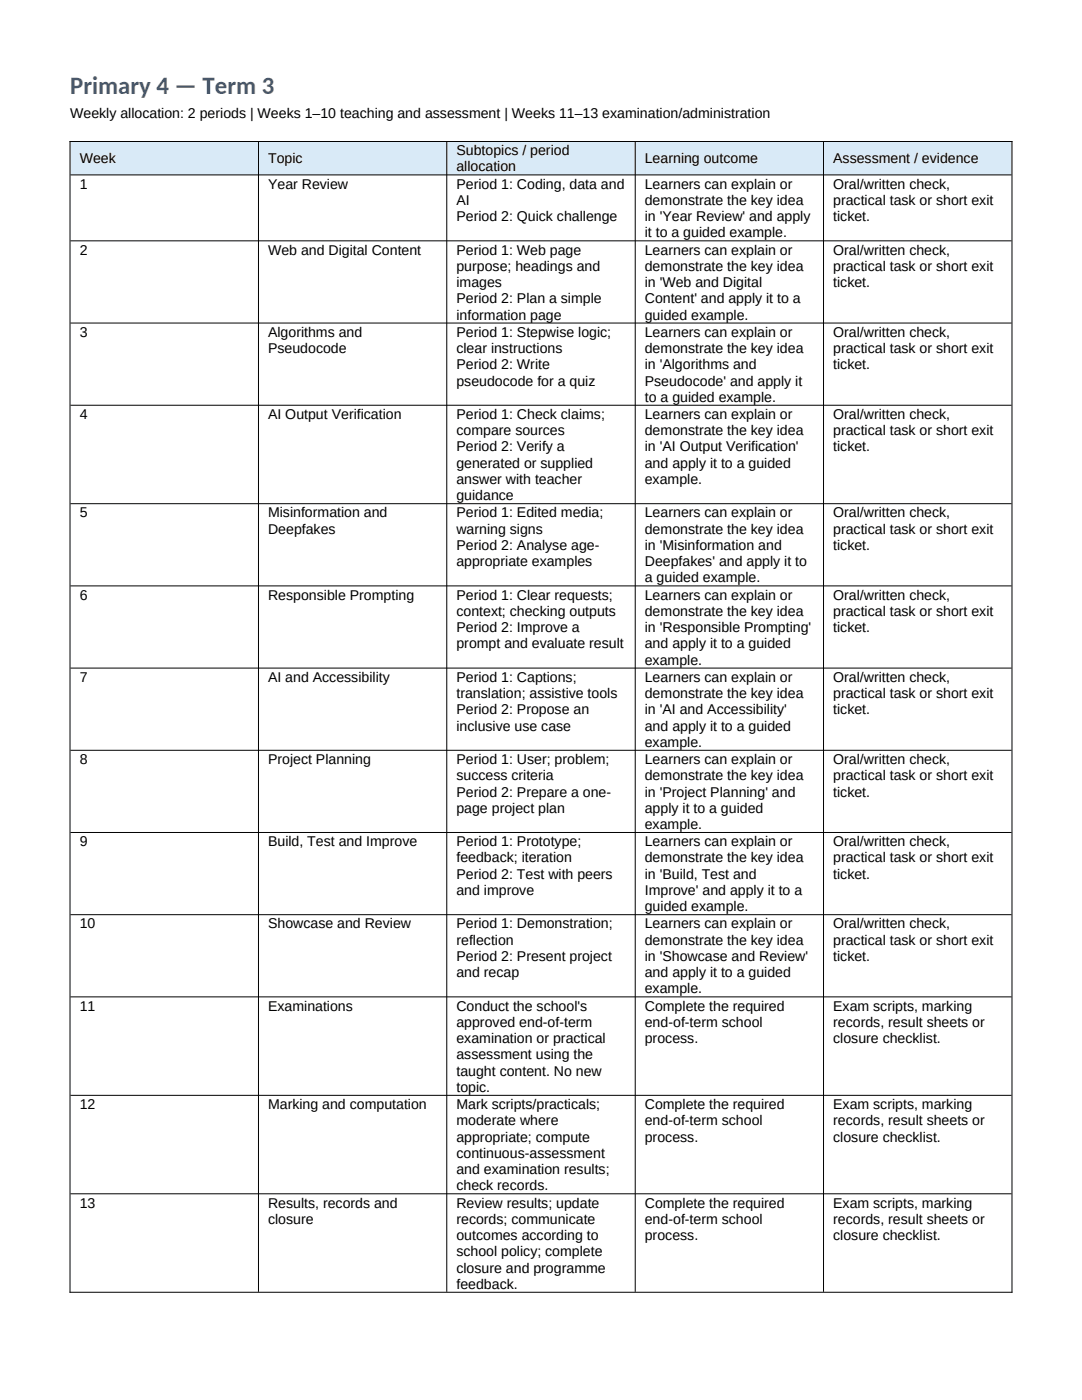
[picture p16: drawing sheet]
<svg xmlns="http://www.w3.org/2000/svg" width="216mm" height="279mm" viewBox="0 0 216 279" stroke-linecap="round" stroke-linejoin="round" font-family="sans-serif">
<defs><g id="words">
<text font-size="4.9" fill="#365f91" x="14" y="18.7">Primary 4 — Term 3</text>
<g font-size="2.8">
<text x="14" y="23.5">Weekly allocation: 2 periods | Weeks 1–10 teaching and assessment | Weeks 11–13 examination/administration</text>
<text x="15.9" y="32.6">Week</text>
<text x="53.5" y="32.6">Topic</text>
<text x="91.1" y="31">Subtopics / period</text>
<text x="91.1" y="34.2">allocation</text>
<text x="128.7" y="32.6">Learning outcome</text>
<text x="166.3" y="32.6">Assessment / evidence</text>
<text x="15.9" y="37.6">1</text>
<text x="53.5" y="37.6">Year Review</text>
<text x="91.1" y="37.6">Period 1: Coding, data and</text>
<text x="91.1" y="40.9">AI</text>
<text x="128.7" y="37.6">Learners can explain or</text>
<text x="128.7" y="40.9">demonstrate the key idea</text>
<text x="166.3" y="37.6">Oral/written check,</text>
<text x="166.3" y="40.9">practical task or short exit</text>
<text x="91.1" y="44.1">Period 2: Quick challenge</text>
<text x="128.7" y="44.1">in 'Year Review' and apply</text>
<text x="128.7" y="47.4">it to a guided example.</text>
<text x="166.3" y="44.1">ticket.</text>
<text x="15.9" y="50.8">2</text>
<text x="53.5" y="50.8">Web and Digital Content</text>
<text x="91.1" y="50.8">Period 1: Web page</text>
<text x="128.7" y="50.8">Learners can explain or</text>
<text x="166.3" y="50.8">Oral/written check,</text>
<text x="91.1" y="54">purpose; headings and</text>
<text x="91.1" y="57.3">images</text>
<text x="128.7" y="54">demonstrate the key idea</text>
<text x="128.7" y="57.3">in 'Web and Digital</text>
<text x="166.3" y="54">practical task or short exit</text>
<text x="166.3" y="57.3">ticket.</text>
<text x="91.1" y="60.5">Period 2: Plan a simple</text>
<text x="91.1" y="63.8">information page</text>
<text x="128.7" y="60.5">Content' and apply it to a</text>
<text x="128.7" y="63.8">guided example.</text>
<text x="15.9" y="67.2">3</text>
<text x="53.5" y="67.2">Algorithms and</text>
<text x="53.5" y="70.4">Pseudocode</text>
<text x="91.1" y="67.2">Period 1: Stepwise logic;</text>
<text x="91.1" y="70.4">clear instructions</text>
<text x="128.7" y="67.2">Learners can explain or</text>
<text x="128.7" y="70.4">demonstrate the key idea</text>
<text x="166.3" y="67.2">Oral/written check,</text>
<text x="166.3" y="70.4">practical task or short exit</text>
<text x="91.1" y="73.7">Period 2: Write</text>
<text x="91.1" y="76.9">pseudocode for a quiz</text>
<text x="128.7" y="73.7">in 'Algorithms and</text>
<text x="128.7" y="76.9">Pseudocode' and apply it</text>
<text x="166.3" y="73.7">ticket.</text>
<text x="15.9" y="83.6">4</text>
<text x="53.5" y="83.6">AI Output Verification</text>
<text x="91.1" y="83.6">Period 1: Check claims;</text>
<text x="128.7" y="80.2">to a guided example.</text>
<text x="128.7" y="83.6">Learners can explain or</text>
<text x="166.3" y="83.6">Oral/written check,</text>
<text x="91.1" y="86.9">compare sources</text>
<text x="128.7" y="86.9">demonstrate the key idea</text>
<text x="166.3" y="86.9">practical task or short exit</text>
<text x="91.1" y="90.1">Period 2: Verify a</text>
<text x="91.1" y="93.3">generated or supplied</text>
<text x="128.7" y="90.1">in 'AI Output Verification'</text>
<text x="128.7" y="93.3">and apply it to a guided</text>
<text x="166.3" y="90.1">ticket.</text>
<text x="91.1" y="96.6">answer with teacher</text>
<text x="91.1" y="99.8">guidance</text>
<text x="128.7" y="96.6">example.</text>
<text x="15.9" y="103.3">5</text>
<text x="53.5" y="103.3">Misinformation and</text>
<text x="53.5" y="106.5">Deepfakes</text>
<text x="91.1" y="103.3">Period 1: Edited media;</text>
<text x="91.1" y="106.5">warning signs</text>
<text x="128.7" y="103.3">Learners can explain or</text>
<text x="128.7" y="106.5">demonstrate the key idea</text>
<text x="166.3" y="103.3">Oral/written check,</text>
<text x="166.3" y="106.5">practical task or short exit</text>
<text x="91.1" y="109.7">Period 2: Analyse age-</text>
<text x="91.1" y="113">appropriate examples</text>
<text x="128.7" y="109.7">in 'Misinformation and</text>
<text x="128.7" y="113">Deepfakes' and apply it to</text>
<text x="166.3" y="109.7">ticket.</text>
<text x="15.9" y="119.7">6</text>
<text x="53.5" y="119.7">Responsible Prompting</text>
<text x="91.1" y="119.7">Period 1: Clear requests;</text>
<text x="128.7" y="116.2">a guided example.</text>
<text x="128.7" y="119.7">Learners can explain or</text>
<text x="166.3" y="119.7">Oral/written check,</text>
<text x="91.1" y="122.9">context; checking outputs</text>
<text x="128.7" y="122.9">demonstrate the key idea</text>
<text x="166.3" y="122.9">practical task or short exit</text>
<text x="91.1" y="126.2">Period 2: Improve a</text>
<text x="91.1" y="129.4">prompt and evaluate result</text>
<text x="128.7" y="126.2">in 'Responsible Prompting'</text>
<text x="128.7" y="129.4">and apply it to a guided</text>
<text x="166.3" y="126.2">ticket.</text>
<text x="15.9" y="136.1">7</text>
<text x="53.5" y="136.1">AI and Accessibility</text>
<text x="91.1" y="136.1">Period 1: Captions;</text>
<text x="128.7" y="132.6">example.</text>
<text x="128.7" y="136.1">Learners can explain or</text>
<text x="166.3" y="136.1">Oral/written check,</text>
<text x="91.1" y="139.3">translation; assistive tools</text>
<text x="91.1" y="142.6">Period 2: Propose an</text>
<text x="128.7" y="139.3">demonstrate the key idea</text>
<text x="128.7" y="142.6">in 'AI and Accessibility'</text>
<text x="166.3" y="139.3">practical task or short exit</text>
<text x="166.3" y="142.6">ticket.</text>
<text x="91.1" y="145.8">inclusive use case</text>
<text x="128.7" y="145.8">and apply it to a guided</text>
<text x="128.7" y="149">example.</text>
<text x="15.9" y="152.5">8</text>
<text x="53.5" y="152.5">Project Planning</text>
<text x="91.1" y="152.5">Period 1: User; problem;</text>
<text x="91.1" y="155.7">success criteria</text>
<text x="128.7" y="152.5">Learners can explain or</text>
<text x="128.7" y="155.7">demonstrate the key idea</text>
<text x="166.3" y="152.5">Oral/written check,</text>
<text x="166.3" y="155.7">practical task or short exit</text>
<text x="91.1" y="159">Period 2: Prepare a one-</text>
<text x="128.7" y="159">in 'Project Planning' and</text>
<text x="166.3" y="159">ticket.</text>
<text x="91.1" y="162.2">page project plan</text>
<text x="128.7" y="162.2">apply it to a guided</text>
<text x="128.7" y="165.5">example.</text>
<text x="15.9" y="168.9">9</text>
<text x="53.5" y="168.9">Build, Test and Improve</text>
<text x="91.1" y="168.9">Period 1: Prototype;</text>
<text x="91.1" y="172.1">feedback; iteration</text>
<text x="128.7" y="168.9">Learners can explain or</text>
<text x="128.7" y="172.1">demonstrate the key idea</text>
<text x="166.3" y="168.9">Oral/written check,</text>
<text x="166.3" y="172.1">practical task or short exit</text>
<text x="91.1" y="175.4">Period 2: Test with peers</text>
<text x="91.1" y="178.6">and improve</text>
<text x="128.7" y="175.4">in 'Build, Test and</text>
<text x="128.7" y="178.6">Improve' and apply it to a</text>
<text x="166.3" y="175.4">ticket.</text>
<text x="15.9" y="185.3">10</text>
<text x="53.5" y="185.3">Showcase and Review</text>
<text x="91.1" y="185.3">Period 1: Demonstration;</text>
<text x="128.7" y="181.9">guided example.</text>
<text x="128.7" y="185.3">Learners can explain or</text>
<text x="166.3" y="185.3">Oral/written check,</text>
<text x="91.1" y="188.5">reflection</text>
<text x="91.1" y="191.8">Period 2: Present project</text>
<text x="128.7" y="188.5">demonstrate the key idea</text>
<text x="128.7" y="191.8">in 'Showcase and Review'</text>
<text x="166.3" y="188.5">practical task or short exit</text>
<text x="166.3" y="191.8">ticket.</text>
<text x="91.1" y="195">and recap</text>
<text x="128.7" y="195">and apply it to a guided</text>
<text x="15.9" y="201.7">11</text>
<text x="53.5" y="201.7">Examinations</text>
<text x="91.1" y="201.7">Conduct the school's</text>
<text x="128.7" y="198.3">example.</text>
<text x="128.7" y="201.7">Complete the required</text>
<text x="166.3" y="201.7">Exam scripts, marking</text>
<text x="91.1" y="204.9">approved end-of-term</text>
<text x="91.1" y="208.2">examination or practical</text>
<text x="128.7" y="204.9">end-of-term school</text>
<text x="128.7" y="208.2">process.</text>
<text x="166.3" y="204.9">records, result sheets or</text>
<text x="166.3" y="208.2">closure checklist.</text>
<text x="91.1" y="211.4">assessment using the</text>
<text x="91.1" y="214.7">taught content. No new</text>
<text x="15.9" y="221.3">12</text>
<text x="53.5" y="221.3">Marking and computation</text>
<text x="91.1" y="217.9">topic.</text>
<text x="91.1" y="221.3">Mark scripts/practicals;</text>
<text x="128.7" y="221.3">Complete the required</text>
<text x="166.3" y="221.3">Exam scripts, marking</text>
<text x="91.1" y="224.6">moderate where</text>
<text x="91.1" y="227.8">appropriate; compute</text>
<text x="128.7" y="224.6">end-of-term school</text>
<text x="128.7" y="227.8">process.</text>
<text x="166.3" y="224.6">records, result sheets or</text>
<text x="166.3" y="227.8">closure checklist.</text>
<text x="91.1" y="231.1">continuous-assessment</text>
<text x="91.1" y="234.3">and examination results;</text>
<text x="91.1" y="237.6">check records.</text>
<text x="15.9" y="241">13</text>
<text x="53.5" y="241">Results, records and</text>
<text x="53.5" y="244.2">closure</text>
<text x="91.1" y="241">Review results; update</text>
<text x="91.1" y="244.2">records; communicate</text>
<text x="128.7" y="241">Complete the required</text>
<text x="128.7" y="244.2">end-of-term school</text>
<text x="166.3" y="241">Exam scripts, marking</text>
<text x="166.3" y="244.2">records, result sheets or</text>
<text x="91.1" y="247.5">outcomes according to</text>
<text x="91.1" y="250.7">school policy; complete</text>
<text x="128.7" y="247.5">process.</text>
<text x="166.3" y="247.5">closure checklist.</text>
<text x="91.1" y="254">closure and programme</text>
<text x="91.1" y="257.2">feedback.</text>
</g>
</g></defs>
<g fill="#d9eaf7">
<path d="M14 28.2h37.6v6.6h-37.6z" fill-rule="evenodd"/>
<path d="M51.6 28.2h37.5v6.6h-37.5z" fill-rule="evenodd"/>
<path d="M89.1 28.2h37.6v6.6h-37.6z" fill-rule="evenodd"/>
<path d="M126.8 28.2h37.5v6.6h-37.5z" fill-rule="evenodd"/>
<path d="M164.3 28.2h37.6v6.6h-37.6z" fill-rule="evenodd"/>
<path d="M14 28.2h37.6v6.6h-37.6z" fill-rule="evenodd"/>
<path d="M51.6 28.2h37.5v6.6h-37.5z" fill-rule="evenodd"/>
<path d="M89.1 28.2h37.6v6.6h-37.6z" fill-rule="evenodd"/>
<path d="M126.8 28.2h37.5v6.6h-37.5z" fill-rule="evenodd"/>
<path d="M164.3 28.2h37.6v6.6h-37.6z" fill-rule="evenodd"/>
</g>
<g fill="none" stroke="#000" stroke-width=".2">
<path d="M13.9 28.2h188.1M14 28.2v229.8M14.1 34.9h187.7M51.6 28.3v229.5M89.1 28.3v229.5M126.8 28.3v229.5M164.3 28.3v229.5M201.9 28.2v229.8M14.1 48.1h187.7M14.1 64.5h187.7M14.1 80.9h187.7M14.1 100.5h187.7"/>
<path d="M14.1 116.9h187.7M14.1 133.3h187.7M14.1 149.7h187.7M14.1 166.1h187.7M14.1 182.5h187.7M14.1 198.9h187.7M14.1 218.6h187.7M14.1 238.2h187.7M13.9 257.9h188.1"/>
</g>
<use href="#words"/>
</svg>
